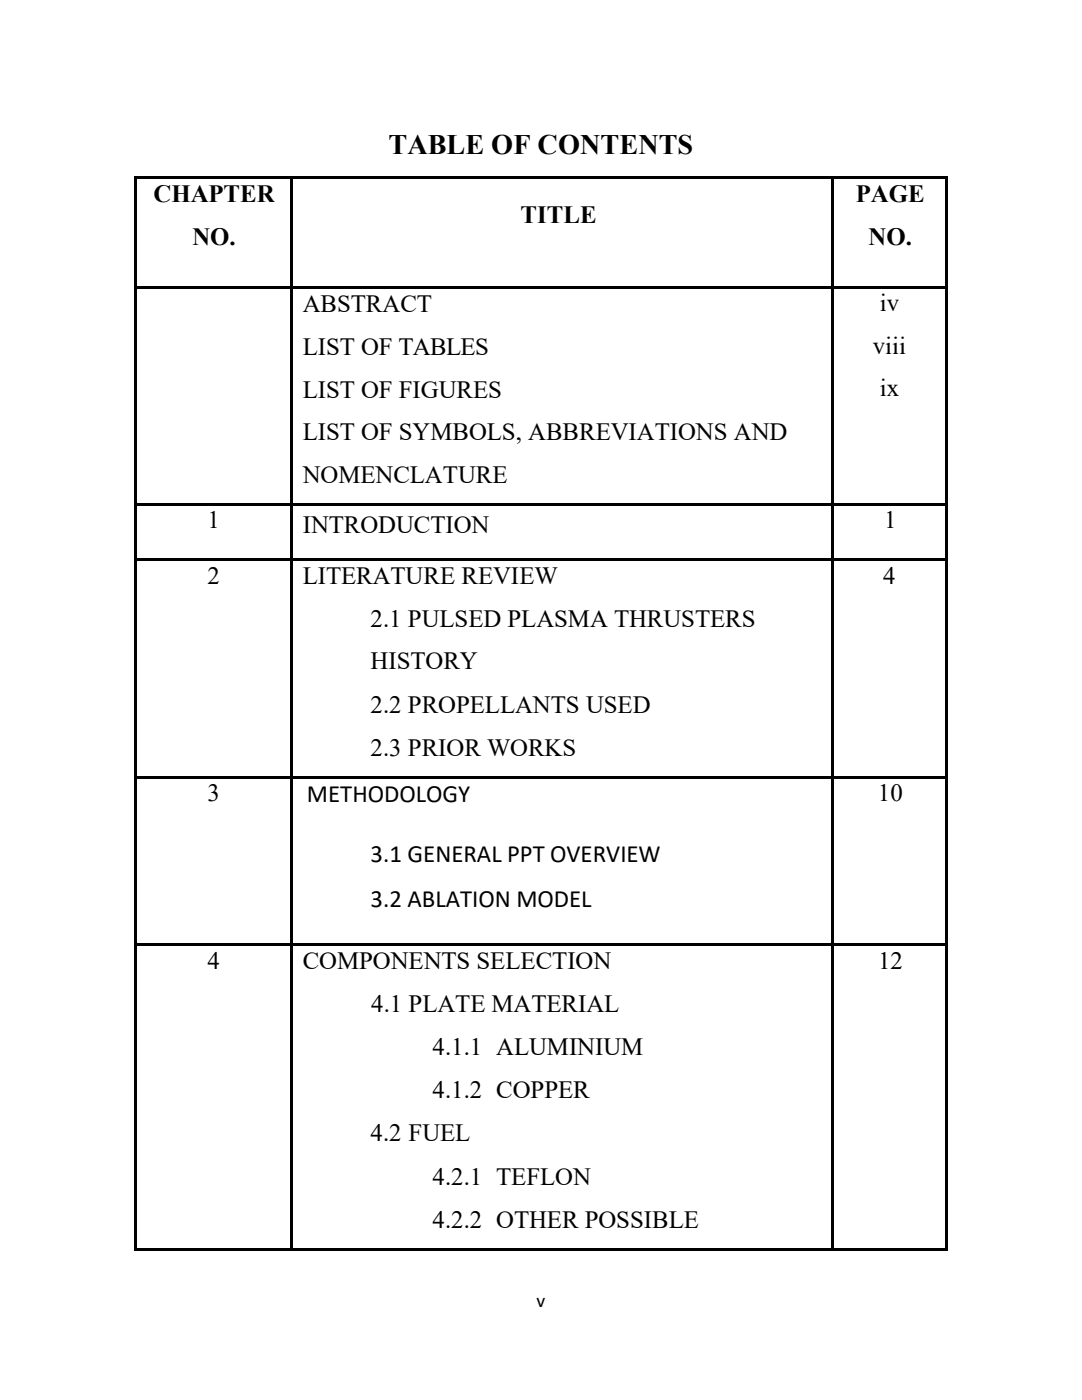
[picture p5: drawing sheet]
<svg xmlns="http://www.w3.org/2000/svg" width="216mm" height="279mm" viewBox="0 0 216 279" stroke-linecap="round" stroke-linejoin="round" font-family="sans-serif">
<defs><g id="words">
<text font-size="5.6" x="77.5" y="30.6">TABLE OF CONTENTS</text>
<g font-size="5">
<text x="30.6" y="40.3">CHAPTER</text>
<text x="170.8" y="40.3">PAGE</text>
<text x="103.9" y="44.6">TITLE</text>
<text x="38.4" y="48.9">NO.</text>
<text x="173.3" y="48.9">NO.</text>
<text x="60.4" y="62.2">ABSTRACT</text>
<text x="175.6" y="62.1">iv</text>
<text x="60.4" y="70.8">LIST OF TABLES</text>
<text x="174.2" y="70.6">viii</text>
<text x="60.4" y="79.3">LIST OF FIGURES</text>
<text x="175.6" y="79.1">ix</text>
<text x="60.4" y="87.8">LIST OF SYMBOLS, ABBREVIATIONS AND</text>
<text x="60.4" y="96.4">NOMENCLATURE</text>
<text x="41.4" y="105.4">1</text>
<text x="60.4" y="106.3">INTRODUCTION</text>
<text x="176.4" y="105.4">1</text>
<text x="41.4" y="116.5">2</text>
<text x="60.4" y="116.5">LITERATURE REVIEW</text>
<text x="176.2" y="116.5">4</text>
<text x="74" y="125.1">2.1 PULSED PLASMA THRUSTERS</text>
<text x="74" y="133.6">HISTORY</text>
<text x="74" y="142.3">2.2 PROPELLANTS USED</text>
<text x="74" y="150.9">2.3 PRIOR WORKS</text>
<text x="41.4" y="159.9">3</text>
<text x="61.3" y="160.1">METHODOLOGY</text>
<text x="175.2" y="159.9">10</text>
<text x="74" y="172.1">3.1 GENERAL PPT OVERVIEW</text>
<text x="74" y="181.1">3.2 ABLATION MODEL</text>
<text x="41.4" y="193.3">4</text>
<text x="60.4" y="193.3">COMPONENTS SELECTION</text>
<text x="175.2" y="193.3">12</text>
<text x="74.1" y="201.9">4.1 PLATE MATERIAL</text>
<text x="86.3" y="210.6">4.1.1 ALUMINIUM</text>
<text x="86.3" y="219.2">4.1.2 COPPER</text>
<text x="74" y="227.8">4.2 FUEL</text>
<text x="86.3" y="236.4">4.2.1 TEFLON</text>
<text x="86.3" y="245">4.2.2 OTHER POSSIBLE</text>
</g>
<text font-size="3.9" x="107.1" y="260.9">v</text>
</g></defs>
<g fill="#000">
<path d="M26.8 35.2h.5v.6h-.5z" fill-rule="evenodd"/>
<path d="M26.8 35.2h.5v.5h-.5z" fill-rule="evenodd"/>
<path d="M27.3 35.2h30.6v.5h-30.6z" fill-rule="evenodd"/>
<path d="M57.9 35.2h.5v.5h-.5z" fill-rule="evenodd"/>
<path d="M58.4 35.2h107.4v.5h-107.4z" fill-rule="evenodd"/>
<path d="M165.8 35.2h.5v.5h-.5z" fill-rule="evenodd"/>
<path d="M166.3 35.2h22.4v.5h-22.4z" fill-rule="evenodd"/>
<path d="M188.7 35.2h.5v.6h-.5z" fill-rule="evenodd"/>
<path d="M188.7 35.2h.5v.5h-.5z" fill-rule="evenodd"/>
<path d="M26.8 35.8h.5v21.2h-.5z" fill-rule="evenodd"/>
<path d="M26.8 57h.5v.6h-.5z" fill-rule="evenodd"/>
<path d="M27.3 57h30.6v.5h-30.6z" fill-rule="evenodd"/>
<path d="M57.9 35.8h.5v21.2h-.5z" fill-rule="evenodd"/>
<path d="M57.9 57h.5v.6h-.5z" fill-rule="evenodd"/>
<path d="M58.4 57h107.4v.5h-107.4z" fill-rule="evenodd"/>
<path d="M165.8 35.8h.5v21.2h-.5z" fill-rule="evenodd"/>
<path d="M165.8 57h.5v.6h-.5z" fill-rule="evenodd"/>
<path d="M166.3 57h22.4v.5h-22.4z" fill-rule="evenodd"/>
<path d="M188.7 35.8h.5v21.2h-.5z" fill-rule="evenodd"/>
<path d="M188.7 57h.5v.6h-.5z" fill-rule="evenodd"/>
<path d="M26.8 57.6h.5v42.8h-.5z" fill-rule="evenodd"/>
<path d="M26.8 100.4h.5v.6h-.5z" fill-rule="evenodd"/>
<path d="M26.8 101h.5v10.3h-.5z" fill-rule="evenodd"/>
<path d="M26.8 111.3h.5v.6h-.5z" fill-rule="evenodd"/>
<path d="M27.3 100.4h30.6v.5h-30.6z" fill-rule="evenodd"/>
<path d="M27.3 111.3h30.6v.5h-30.6z" fill-rule="evenodd"/>
<path d="M57.9 57.6h.5v42.8h-.5z" fill-rule="evenodd"/>
<path d="M57.9 100.4h.5v.6h-.5z" fill-rule="evenodd"/>
<path d="M57.9 101h.5v10.3h-.5z" fill-rule="evenodd"/>
<path d="M57.9 111.3h.5v.6h-.5z" fill-rule="evenodd"/>
<path d="M58.4 100.4h107.4v.5h-107.4z" fill-rule="evenodd"/>
<path d="M58.4 111.3h107.4v.5h-107.4z" fill-rule="evenodd"/>
<path d="M165.8 57.6h.5v42.8h-.5z" fill-rule="evenodd"/>
<path d="M165.8 100.4h.5v.6h-.5z" fill-rule="evenodd"/>
<path d="M165.8 101h.5v10.3h-.5z" fill-rule="evenodd"/>
<path d="M165.8 111.3h.5v.6h-.5z" fill-rule="evenodd"/>
<path d="M166.3 100.4h22.4v.5h-22.4z" fill-rule="evenodd"/>
<path d="M166.3 111.3h22.4v.5h-22.4z" fill-rule="evenodd"/>
<path d="M188.7 57.6h.5v42.8h-.5z" fill-rule="evenodd"/>
<path d="M188.7 100.4h.5v.6h-.5z" fill-rule="evenodd"/>
<path d="M188.7 101h.5v10.3h-.5z" fill-rule="evenodd"/>
<path d="M188.7 111.3h.5v.6h-.5z" fill-rule="evenodd"/>
<path d="M26.8 111.9h.5v43h-.5z" fill-rule="evenodd"/>
<path d="M26.8 154.9h.5v.6h-.5z" fill-rule="evenodd"/>
<path d="M27.3 154.9h30.6v.5h-30.6z" fill-rule="evenodd"/>
<path d="M57.9 111.9h.5v43h-.5z" fill-rule="evenodd"/>
<path d="M57.9 154.9h.5v.6h-.5z" fill-rule="evenodd"/>
<path d="M58.4 154.9h107.4v.5h-107.4z" fill-rule="evenodd"/>
<path d="M165.8 111.9h.5v43h-.5z" fill-rule="evenodd"/>
<path d="M165.8 154.9h.5v.6h-.5z" fill-rule="evenodd"/>
<path d="M166.3 154.9h22.4v.5h-22.4z" fill-rule="evenodd"/>
<path d="M188.7 111.9h.5v43h-.5z" fill-rule="evenodd"/>
<path d="M188.7 154.9h.5v.6h-.5z" fill-rule="evenodd"/>
<path d="M26.8 155.5h.5v32.8h-.5z" fill-rule="evenodd"/>
<path d="M26.8 188.3h.5v.5h-.5z" fill-rule="evenodd"/>
<path d="M27.3 188.3h30.6v.5h-30.6z" fill-rule="evenodd"/>
<path d="M57.9 155.5h.5v32.8h-.5z" fill-rule="evenodd"/>
<path d="M57.9 188.3h.5v.5h-.5z" fill-rule="evenodd"/>
<path d="M58.4 188.3h107.4v.5h-107.4z" fill-rule="evenodd"/>
<path d="M165.8 155.5h.5v32.8h-.5z" fill-rule="evenodd"/>
<path d="M165.8 188.3h.5v.5h-.5z" fill-rule="evenodd"/>
<path d="M166.3 188.3h22.4v.5h-22.4z" fill-rule="evenodd"/>
<path d="M188.7 155.5h.5v32.8h-.5z" fill-rule="evenodd"/>
<path d="M188.7 188.3h.5v.5h-.5z" fill-rule="evenodd"/>
<path d="M26.8 188.8h.5v60.2h-.5z" fill-rule="evenodd"/>
<path d="M26.8 249h.5v.6h-.5z" fill-rule="evenodd"/>
<path d="M26.8 249h.5v.6h-.5z" fill-rule="evenodd"/>
<path d="M27.3 249h30.6v.6h-30.6z" fill-rule="evenodd"/>
<path d="M57.9 188.8h.5v60.2h-.5z" fill-rule="evenodd"/>
<path d="M57.9 249h.5v.6h-.5z" fill-rule="evenodd"/>
<path d="M58.4 249h107.4v.6h-107.4z" fill-rule="evenodd"/>
<path d="M165.8 188.8h.5v60.2h-.5z" fill-rule="evenodd"/>
<path d="M165.8 249h.5v.6h-.5z" fill-rule="evenodd"/>
<path d="M166.3 249h22.4v.6h-22.4z" fill-rule="evenodd"/>
<path d="M188.7 188.8h.5v60.2h-.5z" fill-rule="evenodd"/>
<path d="M188.7 249h.5v.6h-.5z" fill-rule="evenodd"/>
<path d="M188.7 249h.5v.6h-.5z" fill-rule="evenodd"/>
</g>
<path d="M57.9 35.7l.5 .1zM165.8 35.7l.5 .1z" fill="#000"/>
<use href="#words"/>
</svg>
